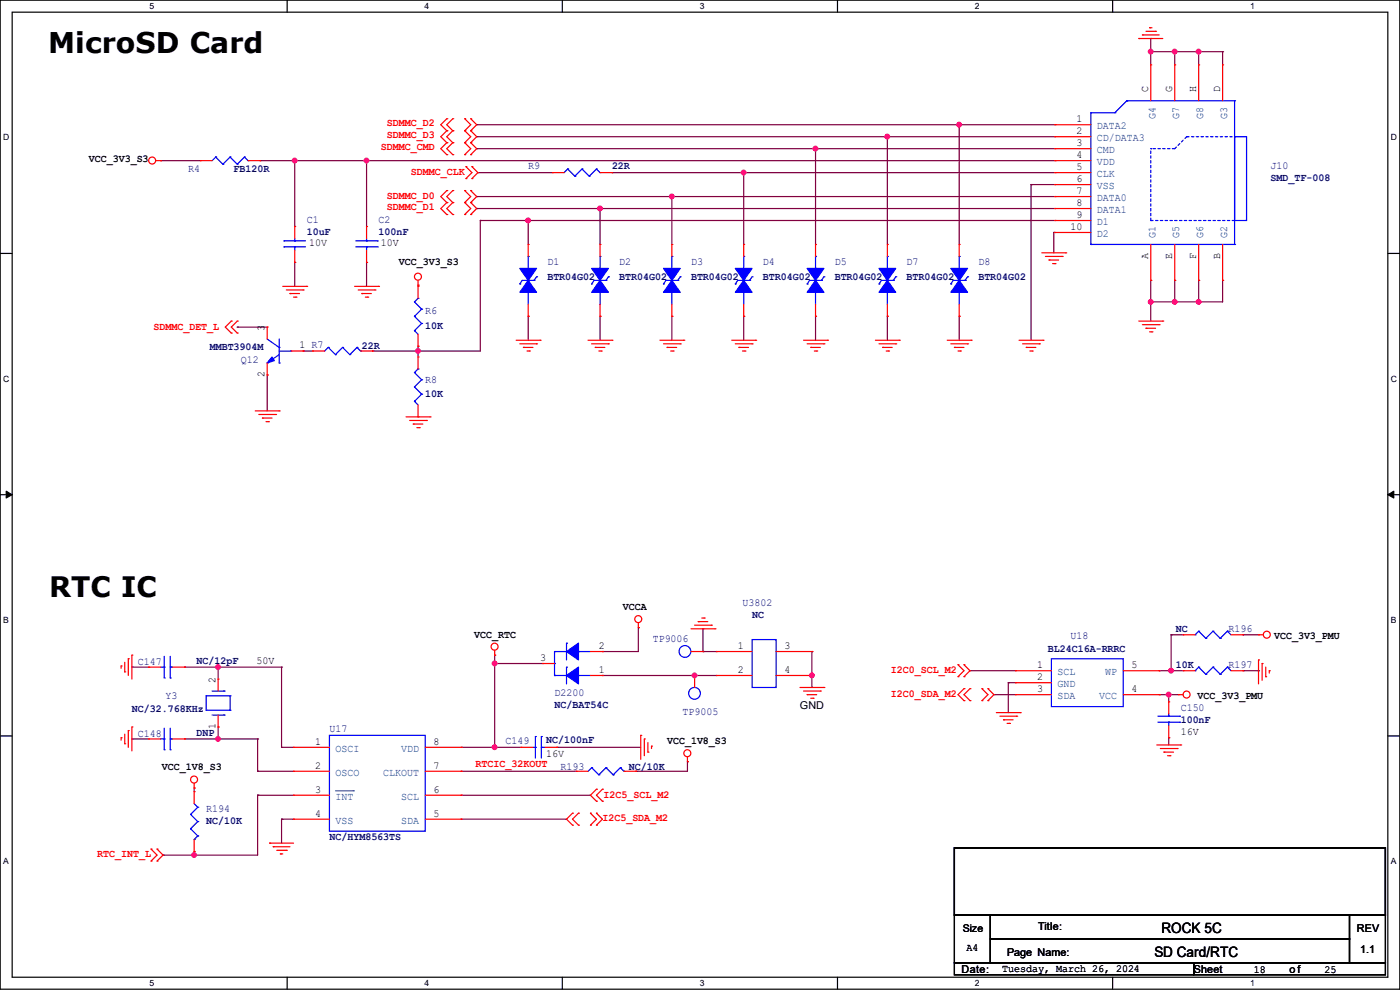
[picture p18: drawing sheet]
<svg xmlns="http://www.w3.org/2000/svg" width="297mm" height="210mm" viewBox="0 0 297 210" stroke-linecap="round" stroke-linejoin="round" font-family="sans-serif">
<defs><g id="words">
<text font-size="6.1" x="10.2" y="11.2">MicroSD Card</text>
<text font-size="6" x="10.5" y="126.7">RTC IC</text>
<g font-size="3">
<text x="246.4" y="197.9">ROCK 5C</text>
<text x="244.9" y="202.9">SD Card/RTC</text>
</g>
<g font-size="2.3">
<text x="243.6" y="19.6" transform="rotate(-90 243.6 19.6)">C</text>
<text x="248.7" y="19.6" transform="rotate(-90 248.7 19.6)">G</text>
<text x="253.7" y="19.6" transform="rotate(-90 253.7 19.6)">H</text>
<text x="258.8" y="19.6" transform="rotate(-90 258.8 19.6)">D</text>
<text x="228.4" y="28.4">2</text>
<text x="228.4" y="25.9">1</text>
<text x="18.8" y="34.4">VCC_3V3_S3</text>
<text x="228.4" y="31">3</text>
<text x="228.4" y="33.5">4</text>
<text x="228.4" y="36.1">5</text>
<text x="228.4" y="38.6">6</text>
<text x="228.4" y="41.1">7</text>
<text x="228.4" y="43.7">8</text>
<text x="228.4" y="46.2">9</text>
<text x="65.6" y="52.2">10V</text>
<text x="80.8" y="52.2">10V</text>
<text x="227.1" y="48.8">10</text>
<text x="84.6" y="56.3">VCC_3V3_S3</text>
<text x="243.6" y="54.9" transform="rotate(-90 243.6 54.9)">A</text>
<text x="248.7" y="54.9" transform="rotate(-90 248.7 54.9)">E</text>
<text x="253.7" y="54.9" transform="rotate(-90 253.7 54.9)">F</text>
<text x="258.8" y="54.9" transform="rotate(-90 258.8 54.9)">B</text>
<text x="56.1" y="70.1" transform="rotate(-90 56.1 70.1)">3</text>
<text x="63.5" y="73.9">1 R7</text>
<text x="56.1" y="80.1" transform="rotate(-90 56.1 80.1)">2</text>
<text x="132.1" y="129.4">VCCA</text>
<text x="100.6" y="135.3">VCC_RTC</text>
<text x="127" y="137.7">2</text>
<text x="156.5" y="137.7">1</text>
<text x="166.4" y="137.7">3</text>
<text x="270.3" y="135.5">VCC_3V3_PMU</text>
<text x="54.4" y="140.8">50V</text>
<text x="114.6" y="140.2">3</text>
<text x="127" y="142.7">1</text>
<text x="156.5" y="142.7">2</text>
<text x="166.4" y="142.7">4</text>
<text x="220" y="141.7">1</text>
<text x="240.1" y="141.7">5</text>
<text x="45.7" y="144.8" transform="rotate(-90 45.7 144.8)">2</text>
<text x="220" y="144.3">2</text>
<text x="220" y="146.8">3</text>
<text x="240.1" y="146.8">4</text>
<text x="254" y="148.2">VCC_3V3_PMU</text>
<text x="45.7" y="154.7" transform="rotate(-90 45.7 154.7)">1</text>
<text x="169.7" y="150.5">GND</text>
<text x="250.5" y="155.8">16V</text>
<text x="66.8" y="158">1</text>
<text x="92" y="158">8</text>
<text x="115.9" y="160.7">16V</text>
<text x="141.5" y="157.9">VCC_1V8_S3</text>
<text x="34.3" y="163.4">VCC_1V8_S3</text>
<text x="66.8" y="163.1">2</text>
<text x="92" y="163.1">7</text>
<text x="66.8" y="168.1">3</text>
<text x="66.8" y="173.2">4</text>
<text x="92" y="173.2">5</text>
<text x="92" y="168.1">6</text>
<text x="220.3" y="197.2">Title:</text>
<text x="287.8" y="197.7">REV</text>
<text x="205" y="201.8">A4</text>
<text x="213.7" y="202.8">Page Name:</text>
<text x="288.6" y="202.3">1.1</text>
<text x="204" y="206.3">Date:</text>
<text x="212.6" y="206.1">Tuesday, March 26, 2024</text>
<text x="253.3" y="206.3">Sheet</text>
<text x="266" y="206.4">18</text>
<text x="273.6" y="206.3">of</text>
<text x="281" y="206.4">25</text>
</g>
<g font-size="2.3" fill="#f00">
<text x="82.1" y="26.8">SDMMC_D2</text>
<text x="82.1" y="29.3">SDMMC_D3</text>
<text x="80.8" y="31.9">SDMMC_CMD</text>
<text x="87.2" y="37.2">SDMMC_CLK</text>
<text x="82.1" y="42.3">SDMMC_D0</text>
<text x="82.1" y="44.6">SDMMC_D1</text>
<text x="32.6" y="70">SDMMC_DET_L</text>
<text x="189" y="142.9">I2C0_SCL_M2</text>
<text x="189" y="148">I2C0_SDA_M2</text>
<text x="100.9" y="162.7">RTCIC_32KOUT</text>
<text x="128.1" y="169.3">I2C5_SCL_M2</text>
<text x="127.8" y="174.1">I2C5_SDA_M2</text>
<text x="20.6" y="181.7">RTC_INT_L</text>
</g>
<g font-size="2.3" fill="#004080">
<text x="232.7" y="29.9">CD/DATA3</text>
<text x="232.7" y="27.4">DATA2</text>
<text x="245.1" y="25.2" transform="rotate(-90 245.1 25.2)">G4</text>
<text x="250.2" y="25.2" transform="rotate(-90 250.2 25.2)">G7</text>
<text x="255.3" y="25.2" transform="rotate(-90 255.3 25.2)">G8</text>
<text x="260.3" y="25.2" transform="rotate(-90 260.3 25.2)">G3</text>
<text x="232.7" y="32.5">CMD</text>
<text x="232.7" y="35">VDD</text>
<text x="232.7" y="37.5">CLK</text>
<text x="232.7" y="40.1">VSS</text>
<text x="232.7" y="42.6">DATA0</text>
<text x="232.7" y="45.2">DATA1</text>
<text x="232.7" y="47.7">D1</text>
<text x="232.7" y="50.2">D2</text>
<text x="245.1" y="50.6" transform="rotate(-90 245.1 50.6)">G1</text>
<text x="250.2" y="50.6" transform="rotate(-90 250.2 50.6)">G5</text>
<text x="255.3" y="50.6" transform="rotate(-90 255.3 50.6)">G6</text>
<text x="260.3" y="50.6" transform="rotate(-90 260.3 50.6)">G2</text>
<text x="224.3" y="143.2">SCL</text>
<text x="234.5" y="143.2">WP</text>
<text x="224.3" y="145.8">GND</text>
<text x="224.3" y="148.3">SDA</text>
<text x="233.2" y="148.3">VCC</text>
<text x="71.2" y="159.5">OSCI</text>
<text x="85.1" y="159.5">VDD</text>
<text x="71.2" y="164.5">OSCO</text>
<text x="81.3" y="164.5">CLKOUT</text>
<text x="71.2" y="169.6">INT</text>
<text x="85.1" y="169.6">SCL</text>
<text x="71.2" y="174.7">VSS</text>
<text x="85.1" y="174.7">SDA</text>
</g>
<g font-size="2.3" fill="#000080">
<text x="112.1" y="35.9">R9</text>
<text x="129.8" y="35.9">22R</text>
<text x="269.5" y="35.9">J10</text>
<text x="39.9" y="36.4">R4</text>
<text x="49.6" y="36.4">FB120R</text>
<text x="269.5" y="38.5">SMD_TF-008</text>
<text x="65.1" y="47.4">C1</text>
<text x="80.3" y="47.4">C2</text>
<text x="65.1" y="49.9">10uF</text>
<text x="80.3" y="49.9">100nF</text>
<text x="116.1" y="56.3">D1</text>
<text x="116.1" y="59.3">BTR04G02</text>
<text x="131.4" y="56.3">D2</text>
<text x="131.4" y="59.3">BTR04G02</text>
<text x="146.6" y="56.3">D3</text>
<text x="146.6" y="59.3">BTR04G02</text>
<text x="161.8" y="56.3">D4</text>
<text x="161.8" y="59.3">BTR04G02</text>
<text x="177.1" y="56.3">D5</text>
<text x="177.1" y="59.3">BTR04G02</text>
<text x="192.3" y="56.3">D7</text>
<text x="192.3" y="59.3">BTR04G02</text>
<text x="207.6" y="56.3">D8</text>
<text x="207.6" y="59.3">BTR04G02</text>
<text x="90.2" y="66.7">R6</text>
<text x="90.2" y="69.7">10K</text>
<text x="44.5" y="74.3">MMBT3904M</text>
<text x="51.1" y="77.1">Q12</text>
<text x="76.8" y="74">22R</text>
<text x="90.2" y="81.2">R8</text>
<text x="90.2" y="84.2">10K</text>
<text x="157.5" y="128.7">U3802</text>
<text x="159.6" y="131.2">NC</text>
<text x="138.5" y="136.3">TP9006</text>
<text x="227.1" y="135.5">U18</text>
<text x="249.5" y="134">NC</text>
<text x="260.6" y="134">R196</text>
<text x="29.3" y="141.1">C147</text>
<text x="41.7" y="140.8">NC/12pF</text>
<text x="222.3" y="138.3">BL24C16A-RRRC</text>
<text x="249.5" y="141.6">10K</text>
<text x="260.6" y="141.6">R197</text>
<text x="35.1" y="148.2">Y3</text>
<text x="117.6" y="147.7">D2200</text>
<text x="28" y="151">NC/32.768KHz</text>
<text x="69.9" y="155.3">U17</text>
<text x="117.6" y="150.2">NC/BAT54C</text>
<text x="144.8" y="151.8">TP9005</text>
<text x="250.5" y="150.7">C150</text>
<text x="250.5" y="153.3">100nF</text>
<text x="29.3" y="156.3">C148</text>
<text x="41.7" y="156.1">DNP</text>
<text x="107.2" y="157.9">C149</text>
<text x="115.9" y="157.6">NC/100nF</text>
<text x="118.9" y="163.4">R193</text>
<text x="133.4" y="163.4">NC/10K</text>
<text x="43.7" y="172.3">R194</text>
<text x="43.7" y="174.9">NC/10K</text>
<text x="69.9" y="178.2">NC/HYM8563TS</text>
</g>
<text font-size="2.2" x="204.3" y="197.7">Size</text>
<g font-size="1.8">
<text x="31.7" y="1.9">5</text>
<text x="90.1" y="1.9">4</text>
<text x="148.5" y="1.9">3</text>
<text x="206.8" y="1.9">2</text>
<text x="265.2" y="1.9">1</text>
<text x=".7" y="29.8">D</text>
<text x="295.1" y="29.8">D</text>
<text x=".7" y="80.9">C</text>
<text x="295.1" y="80.9">C</text>
<text x=".7" y="132.1">B</text>
<text x="295.1" y="132.1">B</text>
<text x=".7" y="183.3">A</text>
<text x="295.1" y="183.3">A</text>
<text x="31.7" y="209.2">5</text>
<text x="90.1" y="209.2">4</text>
<text x="148.5" y="209.2">3</text>
<text x="206.8" y="209.2">2</text>
<text x="265.2" y="209.2">1</text>
</g>
</g></defs>
<path d="M0 0h297v209.8h-297zM2.6 2.6h291.8v204.7h-291.8z" fill="none" stroke="#000" stroke-width=".25"/>
<g fill="#fff">
<path d="M31.7 .3h1v2h-1z"/>
<path d="M31.7 207.6h1v1.9h-1z"/>
</g>
<path d="M60.9 0v2.6M60.9 207.3v2.5" fill="none" stroke="#000" stroke-width=".25"/>
<g fill="#fff">
<path d="M90.1 .3h1v2h-1z"/>
<path d="M90.1 207.6h1v1.9h-1z"/>
</g>
<path d="M119.3 0v2.6M119.3 207.3v2.5" fill="none" stroke="#000" stroke-width=".25"/>
<g fill="#fff">
<path d="M148.5 .3h.9v2h-.9z"/>
<path d="M148.5 207.6h.9v1.9h-.9z"/>
</g>
<path d="M177.7 0v2.6M177.7 207.3v2.5" fill="none" stroke="#000" stroke-width=".25"/>
<g fill="#fff">
<path d="M206.8 .3h1v2h-1z"/>
<path d="M206.8 207.6h1v1.9h-1z"/>
</g>
<path d="M236.1 0v2.6M236.1 207.3v2.5" fill="none" stroke="#000" stroke-width=".25"/>
<g fill="#fff">
<path d="M265.2 .3h1v2h-1z"/>
<path d="M265.2 207.6h1v1.9h-1z"/>
<path d="M.7 28.2h1.2v1.9h-1.2z"/>
<path d="M295.1 28.2h1.2v1.9h-1.2z"/>
<path d="M.7 79.3h1.2v2h-1.2z"/>
<path d="M295.1 79.3h1.2v2h-1.2z"/>
</g>
<path d="M0 53.8h2.6M294.4 53.8h2.6" fill="none" stroke="#000" stroke-width=".25"/>
<g fill="#fff">
<path d="M.7 130.5h1.2v2h-1.2z"/>
<path d="M295.1 130.5h1.1v2h-1.1z"/>
</g>
<path d="M0 104.9h2.6M294.4 104.9h2.6" fill="none" stroke="#000" stroke-width=".25"/>
<path d="M1.3 104.2l1.3 .7-1.3 .8zM294.4 104.9l1.3-.7v1.5z" fill="#000" stroke="#000" stroke-width=".21"/>
<g fill="#fff">
<path d="M.7 181.7h1.2v2h-1.2z"/>
<path d="M295.1 181.7h1.1v2h-1.1z"/>
</g>
<path d="M0 156.1h2.6M294.4 156.1h2.6M202.5 179.9h91.4v14.2h-91.4zM202.5 194.1h7.6v10.2h-7.6zM210.1 194.1h76.2v5.1h-76.2zM210.1 199.2h76.2v5.1h-76.2zM286.3 194.1h7.6v10.2h-7.6zM202.5 204.3h50.8v2.5h-50.8zM253.3 204.3h40.6v2.5h-40.6z" fill="none" stroke="#000" stroke-width=".25"/>
<g fill="none" stroke="#800040" stroke-width=".25">
<path d="M244.1 8.2h.1M244.1 11h.1M244.1 8.2v5.6M244.1 11h15.3M249.2 11h.1M249.2 11v2.8M254.3 11h.1M254.3 11v2.8M259.4 11h.1M259.4 11v2.8M34.1 34.1h.1M34.1 34.1h8.4"/>
<path d="M55.2 34.1h.1M55.2 34.1h168.6M62.5 34.1h.1M62.5 34.1v13.9M77.8 34.1h.1M77.8 34.1v13.9M101.1 31.5h.1M101.1 29h.1M101.1 26.5h.1M101.1 31.5h122.7M101.1 29h122.7M101.1 26.5h122.7"/>
<path d="M101.4 36.6h.1M101.4 36.6h15.7M129.8 36.6h.1M129.8 36.6h94M157.8 36.6h.1M157.8 36.6v15.3M173 31.5h.1M173 31.5v20.4M188.3 29h.1M188.3 29v22.9M203.5 26.5h.1M203.5 26.5v25.4"/>
<path d="M218.7 39.2h.1M218.7 39.2h5.1M218.7 39.2v33M62.5 55.7h.1M62.5 55.7v5M77.8 55.7h.1M77.8 55.7v5M101.1 44.2h.1M101.1 41.7h.1M101.1 44.2h122.7M101.1 41.7h122.7M101.9 46.8h.1"/>
<path d="M101.9 46.8v27.7h-22.9M101.9 46.8h121.9M112.1 46.8h.1M112.1 46.8v5.1M127.3 44.2h.1M127.3 44.2v7.7M142.5 41.7h.1M142.5 41.7v10.2M223.6 49.3h.1M223.6 49.3v4.3M223.6 49.3h.2M244.1 59.5h.1"/>
<path d="M244.1 59.5v8.6M249.2 59.5h.1M249.2 59.5v4.6M254.3 59.5h.1M254.3 59.5v4.6M259.4 59.5h.1M259.4 59.5v4.6h-15.3M50.3 69.4h.1M50.3 69.4h6.4M56.7 79.5h.1M56.7 79.5v7.7M64.3 74.5h.1"/>
<path d="M64.3 74.5h2M79 74.5h.1M88.7 74.5h.1M88.7 73.4h.1M88.7 60.5h.1M88.7 60.5v.2M88.7 73.4v2.3M112.1 67.1h.1M112.1 67.1v5.1M127.3 67.1h.1M127.3 67.1v5.1M142.5 67.1h.1"/>
<path d="M142.5 67.1v5.1M157.8 67.1h.1M157.8 67.1v5.1M173 67.1h.1M173 67.1v5.1M188.3 67.1h.1M188.3 67.1v5.1M203.5 67.1h.1M203.5 67.1v5.1M244.1 64.1h.1M249.2 64.1h.1M254.3 64.1h.1"/>
<path d="M104.9 139h.1M104.9 139v19.5M127.8 138.2h.1M135.4 133.1h.1M135.4 133.1v5.1h-7.6M149.1 138.2h.1M149.1 133.4h.1M149.1 138.2h2.8M149.1 133.4v4.8M172.3 138.2h.1M172.3 138.2v7.6M248.5 134.7h.1"/>
<path d="M248.5 134.7h2.5M248.5 134.7v7.6M263.7 134.7h.1M263.7 134.7h3.3M28 141.5h.1M28 156.8h.1M28 156.8h3.5M28 141.5h3.5M39.2 141.5h.1M39.2 156.8h.1M39.2 156.8h15.5M39.2 141.5h20.5"/>
<path d="M46.3 154.2h.1M46.3 156.8h.1M46.3 141.5h.1M46.3 141.5v2.6M46.3 154.2v2.6M54.7 156.8h.1M54.7 156.8v6.8M59.7 158.5h.1M59.7 141.5h.1M59.7 158.5h2.6M59.7 141.5v17M97.8 158.5h.1"/>
<path d="M97.8 158.5h12.7M104.9 140.8h.1M104.9 158.5h.1M104.9 140.8h10.2M118.2 158.5h.1M118.2 158.5h17.7M127.8 143.3h.1M127.8 143.3h24.1M147.4 143.3h.1M172.3 143.3h.1M205.8 142.3h.1M205.8 142.3h9.6"/>
<path d="M210.9 147.4h.1M210.9 147.4h4.5M213.9 144.8h.1M213.9 144.8v6.4M213.9 144.8h1.5M245.9 147.4h.1M245.9 142.3h.1M245.9 147.4h4.1M245.9 142.3h5.1M247.9 156.5h.1M247.9 147.4h.1M247.9 147.4v1.5"/>
<path d="M247.9 156.5v1.5M248.5 142.3h.1M263.7 142.3h.1M263.7 142.3h3.3M267 142.3h.1M267 142.3v.2M41.2 167.2h.1M41.2 167.2v.7M54.7 163.6h.1M54.7 168.7h.1M54.7 163.6h7.6M54.7 168.7h7.6"/>
<path d="M54.7 168.7v12.7h-20.1M59.7 173.8h.1M59.7 173.8v5.1M59.7 173.8h2.6M97.8 163.6h.1M97.8 168.7h.1M97.8 173.8h.1M97.8 163.6h24.4M97.8 168.7h27.5M97.8 173.8h22.4M134.9 163.6h.1M145.8 161.6h.1"/>
<path d="M145.8 161.6v2h-10.9M34.6 181.4h.1M41.2 180.6h.1M41.2 181.4h.1M41.2 180.6v.8"/>
</g>
<g fill="#f0f" stroke="#f0f" stroke-width=".25">
<circle cx="248.4" cy="142.3" r=".49"/>
<circle cx="247.9" cy="147.3" r=".49"/>
<circle cx="46.2" cy="141.5" r=".49"/>
<circle cx="104.9" cy="158.5" r=".49"/>
<circle cx="41.2" cy="181.4" r=".49"/>
<circle cx="46.2" cy="156.7" r=".49"/>
<circle cx="147.3" cy="143.3" r=".49"/>
<circle cx="172.2" cy="143.3" r=".49"/>
<circle cx="104.9" cy="140.7" r=".49"/>
<circle cx="173" cy="31.5" r=".49"/>
<circle cx="62.5" cy="34.1" r=".49"/>
<circle cx="188.2" cy="29" r=".49"/>
<circle cx="127.3" cy="44.2" r=".49"/>
<circle cx="244.1" cy="10.9" r=".49"/>
<circle cx="142.5" cy="41.7" r=".49"/>
<circle cx="112" cy="46.8" r=".49"/>
<circle cx="203.5" cy="26.4" r=".49"/>
<circle cx="244.1" cy="64" r=".49"/>
<circle cx="254.3" cy="64" r=".49"/>
<circle cx="249.2" cy="64" r=".49"/>
<circle cx="88.7" cy="74.4" r=".49"/>
<circle cx="249.2" cy="10.9" r=".49"/>
<circle cx="254.3" cy="10.9" r=".49"/>
<circle cx="77.7" cy="34.1" r=".49"/>
<circle cx="157.8" cy="36.6" r=".49"/>
</g>
<g fill="none" stroke="#f00" stroke-width=".25">
<path d="M241.6 8.2h.1M241.6 8.2h5.1M242.4 7.4h.1M242.4 7.4h3.5M243.1 6.6h2.1M243.9 5.9h.1M243.9 5.9h.5M244.1 13.8h.1M244.1 13.8v7.6M245.2 6.6h.1M249.2 13.8h.1M249.2 13.8v7.6"/>
<path d="M254.3 13.8h.1M254.3 13.8v7.6M259.4 13.8h.1M259.4 13.8v7.6M33.1 34.1h1M34.1 34.1h.1M42.5 34.1h.1M42.5 34.1h2.5M52.6 34.1h2.6M55.2 34.1h.1M94.8 27.7h.1M94.8 25.2h.1"/>
<path d="M94.8 30.3h.1M94.8 32.8h.1M94.8 25.2l-1.3 1.3 1.3 1.2M94.8 27.7l-1.3 1.3 1.3 1.3M94.8 30.3l-1.3 1.2 1.3 1.3M96.1 27.7h.1M96.1 25.2h.1M96.1 30.3h.1M96.1 32.8h.1M96.1 30.3l-1.3 1.2 1.3 1.3M96.1 25.2l-1.3 1.3 1.3 1.2M96.1 27.7l-1.3 1.3 1.3 1.3"/>
<path d="M98.6 27.7h.1M98.6 25.2h.1M98.6 30.3h.1M98.6 32.8h.1M98.6 25.2l1.3 1.3-1.3 1.2M98.6 30.3l1.3 1.2-1.3 1.3M98.6 27.7l1.3 1.3-1.3 1.3M98.8 37.9h.1M98.8 35.3h.1M98.8 35.3l1.3 1.3-1.3 1.3M99.9 25.2h.1M99.9 27.7h.1"/>
<path d="M99.9 30.3h.1M99.9 32.8h.1M99.9 25.2l1.2 1.3-1.2 1.2M99.9 27.7l1.2 1.3-1.2 1.3M99.9 30.3l1.2 1.2-1.2 1.3M100.1 35.3h.1M100.1 37.9h.1M100.1 35.3l1.3 1.3-1.3 1.3M117.1 36.6h.1M117.1 36.6h2.6M127.3 36.6h2.5M129.8 36.6h.1"/>
<path d="M223.8 29h.1M223.8 31.5h.1M223.8 34.1h.1M223.8 36.6h.1M223.8 39.2h.1M223.8 26.5h.1M223.8 34.1h7.6M223.8 36.6h7.6M223.8 29h7.6M223.8 31.5h7.6M223.8 39.2h7.6M223.8 26.5h7.6"/>
<path d="M62.5 48h.1M62.5 55.7h.1M62.5 48v2.6M62.5 53.1v2.6M77.8 48h.1M77.8 55.7h.1M77.8 48v2.6M77.8 53.1v2.6M88.7 59.5v1M94.8 43h.1M94.8 40.4h.1M94.8 45.5h.1"/>
<path d="M94.8 40.4l-1.3 1.3 1.3 1.3M94.8 43l-1.3 1.2 1.3 1.3M96.1 43h.1M96.1 40.4h.1M96.1 45.5h.1M96.1 40.4l-1.3 1.3 1.3 1.3M96.1 43l-1.3 1.2 1.3 1.3M98.6 43h.1M98.6 40.4h.1M98.6 45.5h.1M98.6 40.4l1.3 1.3-1.3 1.3M98.6 43l1.3 1.2-1.3 1.3"/>
<path d="M99.9 40.4h.1M99.9 43h.1M99.9 45.5h.1M99.9 40.4l1.2 1.3-1.2 1.3M99.9 43l1.2 1.2-1.2 1.3M112.1 51.9h.1M112.1 51.9v2.5M127.3 51.9h.1M127.3 51.9v2.5M142.5 51.9h.1M142.5 51.9v2.5M157.8 51.9h.1"/>
<path d="M157.8 51.9v2.5M173 51.9h.1M173 51.9v2.5M188.3 51.9h.1M188.3 51.9v2.5M203.5 51.9h.1M203.5 51.9v2.5M221 53.6h5.1M221.8 54.4h3.5M222.5 55.2h.1M222.5 55.2h2.1M223.3 55.9h.5"/>
<path d="M223.8 55.9h.1M223.8 41.7h.1M223.8 44.2h.1M223.8 46.8h.1M223.8 49.3h.1M223.8 41.7h7.6M223.8 44.2h7.6M223.8 46.8h7.6M223.8 49.3h7.6M225.3 54.4h.1M226.1 53.6h.1M244.1 59.5h.1"/>
<path d="M244.1 51.9v7.6M249.2 59.5h.1M249.2 51.9v7.6M254.3 59.5h.1M254.3 51.9v7.6M259.4 59.5h.1M259.4 51.9v7.6M49.1 70.7h.1M49.1 68.1h.1M49.1 68.1l-1.3 1.3 1.3 1.3M50.3 70.7h.1M50.3 68.1h.1"/>
<path d="M50.3 68.1l-1.2 1.3 1.2 1.3M56.7 79.5h.1M56.7 69.4h.1M56.7 69.4v2.5M56.7 77v2.5M60 60.7h5.1M60.7 61.5h3.6M61.5 62.3h.1M61.5 62.3h2M61.8 74.5h2.5M62.3 63h.5M62.8 63h.1"/>
<path d="M64.3 61.5h.1M64.3 74.5h.1M65.1 60.7h.1M66.3 74.5h.1M66.3 74.5h2.6M75.2 60.7h5.1M76 61.5h3.5M76.5 74.5h2.5M76.8 62.3h.1M76.8 62.3h2M77.5 63h.5M78 63h.1"/>
<path d="M79 74.5h.1M79.5 61.5h.1M80.3 60.7h.1M88.7 60.5h.1M88.7 73.4h.1M88.7 60.7h.1M88.7 75.7h.1M88.7 60.7v2.6M88.7 70.9v2.5M88.7 75.7v2.6M109.5 72.2h5.1M110.3 72.9h3.5"/>
<path d="M111 73.7h.1M111 73.7h2.1M111.8 74.5h.5M112.1 67.1h.1M112.1 64.6v2.5M112.3 74.5h.1M113.8 72.9h.1M114.6 72.2h.1M124.8 72.2h5M125.5 72.9h3.6M126.3 73.7h.1M126.3 73.7h2"/>
<path d="M127 74.5h.6M127.3 67.1h.1M127.3 64.6v2.5M127.6 74.5h.1M129.1 72.9h.1M129.8 72.2h.1M140 72.2h5.1M140.8 72.9h3.5M141.5 73.7h.1M141.5 73.7h2.1M142.3 74.5h.5M142.5 67.1h.1"/>
<path d="M142.5 64.6v2.5M142.8 74.5h.1M144.3 72.9h.1M145.1 72.2h.1M155.2 72.2h5.1M156 72.9h3.6M156.8 73.7h.1M156.8 73.7h2M157.5 74.5h.5M157.8 67.1h.1M157.8 64.6v2.5M158 74.5h.1"/>
<path d="M159.6 72.9h.1M160.3 72.2h.1M170.5 72.2h5.1M171.2 72.9h3.6M172 73.7h.1M172 73.7h2M172.8 74.5h.5M173 67.1h.1M173 64.6v2.5M173.3 74.5h.1M174.8 72.9h.1M175.6 72.2h.1"/>
<path d="M185.7 72.2h5.1M186.5 72.9h3.5M187.2 73.7h.1M187.2 73.7h2.1M188 74.5h.5M188.3 67.1h.1M188.3 64.6v2.5M188.5 74.5h.1M190 72.9h.1M190.8 72.2h.1M201 72.2h5M201.7 72.9h3.6"/>
<path d="M202.5 73.7h.1M202.5 73.7h2M203.2 74.5h.6M203.5 67.1h.1M203.5 64.6v2.5M203.8 74.5h.1M205.3 72.9h.1M206 72.2h.1M216.2 72.2h5.1M217 72.9h3.5M217.7 73.7h.1M217.7 73.7h2.1"/>
<path d="M218.5 74.5h.5M219 74.5h.1M220.5 72.9h.1M221.3 72.2h.1M241.6 68.1h5.1M242.4 68.9h3.5M243.1 69.6h.1M243.1 69.6h2.1M243.9 70.4h.5M244.4 70.4h.1M245.9 68.9h.1M246.7 68.1h.1"/>
<path d="M54.1 87.2h5.1M54.9 87.9h3.6M55.7 88.7h.1M55.7 88.7h2M56.4 89.5h.5M56.9 89.5h.1M58.5 87.9h.1M59.2 87.2h.1M86.1 88.4h5.1M86.9 89.2h3.6M87.7 90h.1M87.7 90h2"/>
<path d="M88.4 90.7h.5M88.7 88.4h.1M88.7 85.9v2.5M88.9 90.7h.1M90.5 89.2h.1M91.2 88.4h.1M27.2 139.7h.1M27.2 139.7v3.6M28 139h.1M28 139v5.1M104.9 139h.1M104.9 138v1"/>
<path d="M125.3 138.2h2.5M127.8 138.2h.1M135.4 133.1h.1M135.4 132.1v1M146.6 133.4h5.1M146.6 138.2h2.5M147.4 132.6h3.5M148.1 131.9h.1M148.1 131.9h2.1M148.9 131.1h.5M149.1 138.2h.1M149.4 131.1h.1"/>
<path d="M150.9 132.6h.1M151.7 133.4h.1M151.9 138.2h.1M151.9 138.2h7.7M164.6 138.2h7.7M172.3 138.2h.1M251 134.7h.1M251 134.7h2.5M261.2 134.7h2.5M263.7 134.7h.1M267 140h.1M267 134.7h.1"/>
<path d="M267 140v5.1M267 134.7h1M25.7 141.3h.1M25.7 156.5h.1M25.7 141.3v.5M25.7 156.5v.5M26.5 142.5h.1M26.5 157.8h.1M26.5 140.5v2M26.5 155.7v2.1M27.2 155h.1M27.2 155v3.5"/>
<path d="M28 154.2h.1M28 154.2v5.1M31.5 141.5h.1M31.5 156.8h.1M31.5 141.5h2.6M31.5 156.8h2.6M36.6 141.5h2.6M36.6 156.8h2.6M39.2 141.5h.1M39.2 156.8h.1M46.3 154.2h.1M46.3 144.1h.1"/>
<path d="M46.3 144.1v2.5M46.3 151.7v2.5M62.3 158.5h.1M62.3 158.5h7.6M90.2 158.5h7.6M97.8 158.5h.1M110.5 158.5h.1M110.5 158.5h2.6M115.1 140.8h.1M115.1 140.8h2.5M115.6 158.5h2.6M118.2 158.5h.1"/>
<path d="M125.3 143.3h2.5M127.8 143.3h.1M135.9 156h.1M135.9 156v5.1M136.7 156.8h.1M136.7 156.8v3.5M137.5 159.6h.1M137.5 157.5v2.1M138.2 158.3h.1M138.2 158.3v.5M147.4 143.3h.1M147.4 143.3v2.5"/>
<path d="M151.9 143.3h.1M151.9 143.3h7.7M164.6 143.3h7.7M169.7 145.8h5.1M170.5 146.6h3.5M171.2 147.4h.1M171.2 147.4h2.1M172 148.1h.5M172.3 143.3h.1M172.5 148.1h.1M174 146.6h.1M174.8 145.8h.1"/>
<path d="M203.2 143.6h.1M203.2 141h.1M203.2 141l1.3 1.3-1.3 1.3M204.5 148.6h.1M204.5 146.1h.1M204.5 141h.1M204.5 143.6h.1M204.5 141l1.3 1.3-1.3 1.3M204.5 146.1l-1.3 1.3 1.3 1.2M205.8 148.6h.1M205.8 146.1h.1M205.8 146.1l-1.3 1.3 1.3 1.2"/>
<path d="M208.3 148.6h.1M208.3 146.1h.1M208.3 146.1l1.3 1.3-1.3 1.2M209.6 146.1h.1M209.6 148.6h.1M209.6 146.1l1.3 1.3-1.3 1.2M211.4 151.2h5.1M212.1 151.9h3.6M212.9 152.7h.1M212.9 152.7h2M213.7 153.5h.5M214.2 153.5h.1"/>
<path d="M215.4 142.3h.1M215.4 144.8h.1M215.4 147.4h.1M215.4 147.4h7.7M215.4 142.3h7.7M215.4 144.8h7.7M215.7 151.9h.1M216.5 151.2h.1M238.3 147.4h7.6M238.3 142.3h7.6M245.4 158h5.1M245.9 147.4h.1"/>
<path d="M245.9 142.3h.1M246.2 158.8h3.5M246.9 159.6h.1M246.9 159.6h2.1M247.9 148.9h.1M247.9 156.5h.1M247.9 148.9v2.5M247.9 154v2.5M249.7 158.8h.1M250 147.4h.1M250 147.4h1M250.5 158h.1"/>
<path d="M251 142.3h.1M251 142.3h2.5M261.2 142.3h2.5M263.7 142.3h.1M267.8 140.8h.1M267.8 140.8v3.5M268.5 143.6h.1M268.5 141.5v2.1M269.3 142.3h.1M269.3 142.3v.5M41.2 167.2h.1M41.2 167.9h.1"/>
<path d="M41.2 166.2v1M41.2 167.9v2.6M41.2 178.1v2.5M57.2 178.9h.1M57.2 178.9h5.1M58 179.6h.1M58 179.6h3.5M62.3 163.6h.1M62.3 168.7h.1M62.3 173.8h.1M62.3 163.6h7.6M62.3 168.7h7.6"/>
<path d="M62.3 173.8h7.6M90.2 163.6h7.6M90.2 168.7h7.6M90.2 173.8h7.6M97.8 173.8h.1M97.8 168.7h.1M97.8 163.6h.1M121.5 172.5h.1M121.5 175h.1M121.5 172.5l-1.3 1.3 1.3 1.2M122.2 163.6h.1M122.2 163.6h2.6"/>
<path d="M122.7 175h.1M122.7 172.5h.1M122.7 172.5l-1.2 1.3 1.2 1.2M125.3 175h.1M125.3 172.5h.1M125.3 172.5l1.2 1.3-1.2 1.2M126.5 167.4h.1M126.5 170h.1M126.5 175h.1M126.5 172.5h.1M126.5 167.4l-1.2 1.3 1.2 1.3M126.5 172.5l1.3 1.3-1.3 1.2"/>
<path d="M127.8 170h.1M127.8 167.4h.1M127.8 167.4l-1.3 1.3 1.3 1.3M132.4 163.6h2.5M134.9 163.6h.1M145.8 161.6h.1M145.8 160.6v1M247.7 160.3h.5M248.2 160.3h.1M32 182.7h.1M32 180.1h.1M32 180.1l1.3 1.3-1.3 1.3"/>
<path d="M33.3 180.1h.1M33.3 182.7h.1M33.3 180.1l1.3 1.3-1.3 1.3M41.2 180.6h.1M58.7 180.4h2M59.5 181.1h.1M59.5 181.1h.5M60.7 180.4h.1"/>
<circle cx="32.3" cy="34.1" r=".74"/>
<circle cx="88.7" cy="58.7" r=".74"/>
<circle cx="104.9" cy="137.2" r=".74"/>
<circle cx="135.4" cy="131.3" r=".74"/>
<circle cx="268.8" cy="134.6" r=".74"/>
<circle cx="145.8" cy="159.8" r=".74"/>
<circle cx="251.7" cy="147.3" r=".74"/>
<circle cx="41.2" cy="165.4" r=".74"/>
</g>
<g fill="none" stroke="#00f" stroke-width=".25">
<path d="M45.8 33.3h.1M45.8 33.3l-.8 .8M45.8 33.3l1.5 1.5M47.3 34.8h.1M48.8 33.3h.1M48.8 33.3l-1.5 1.5M48.8 33.3l1.5 1.5M50.3 34.8h.1M51.9 33.3h.1M51.9 33.3l-1.6 1.5M51.9 33.3l.7 .8M52.6 34.1h.1"/>
<path d="M120.4 35.9h.1M120.4 35.9l-.7 .7M120.4 35.9l1.6 1.5M122 37.4h.1M123.5 35.9h.1M123.5 35.9l-1.5 1.5M123.5 35.9l1.5 1.5M125 37.4h.1M126.5 35.9h.1M126.5 35.9l-1.5 1.5M126.5 35.9l.8 .7M127.3 36.6h.1"/>
<path d="M231.4 23.9h.1M231.4 23.9v28M231.4 23.9h5.1M236.5 23.9h.1M239.1 21.4h.1M239.1 21.4h22.8M239.1 21.4l-2.6 2.5M261.9 29h2.6v17.8h-2.6zM261.9 21.4h.1M261.9 21.4v30.5M60.2 52.4h.1M60.2 51.1h.1"/>
<path d="M60.2 52.4h4.6M60.2 51.1h4.6M62.5 51.1h.1M62.5 52.4h.1M62.5 50.6v.5M62.5 52.4v.7M75.5 52.4h4.6M75.5 51.1h4.6M77.8 51.1h.1M77.8 52.4h.1M77.8 50.6v.5M77.8 52.4v.7"/>
<path d="M80.1 52.4h.1M80.1 51.1h.1M112.1 54.4h.1M112.1 54.4v2.5M113.3 59.5h.1M113.3 59.5h-2.5l-.5 .7M113.8 58.7h.1M113.8 58.7l-.5 .8M127.3 54.4h.1M127.3 54.4v2.5M128.6 59.5h.1M128.6 59.5h-2.6l-.5 .7"/>
<path d="M129.1 58.7h.1M129.1 58.7l-.5 .8M142.5 54.4h.1M142.5 54.4v2.5M143.8 59.5h.1M143.8 59.5h-2.5l-.5 .7M144.3 58.7h.1M144.3 58.7l-.5 .8M157.8 54.4h.1M157.8 54.4v2.5M159 59.5h.1M159 59.5h-2.5l-.5 .7"/>
<path d="M159.6 58.7h.1M159.6 58.7l-.6 .8M173 54.4h.1M173 54.4v2.5M174.3 59.5h.1M174.3 59.5h-2.6l-.5 .7M174.8 58.7h.1M174.8 58.7l-.5 .8M188.3 54.4h.1M188.3 54.4v2.5M189.5 59.5h.1M189.5 59.5h-2.5l-.5 .7"/>
<path d="M190 58.7h.1M190 58.7l-.5 .8M203.5 54.4h.1M203.5 54.4v2.5M204.8 59.5h.1M204.8 59.5h-2.6l-.5 .7M205.3 58.7h.1M205.3 58.7l-.5 .8M231.4 51.9h.1M231.4 51.9h30.5M261.9 51.9h.1M56.7 77h.1"/>
<path d="M56.7 71.9l2.5 1.8M59.2 73.7h.1M59.2 77h.1M59.2 75.2l-2.5 1.8M59.2 71.9v5.1M59.2 74.5h2.6M61.8 74.5h.1M69.6 73.7h.1M69.6 73.7l-.7 .8M69.6 73.7l1.6 1.5M71.2 75.2h.1M72.7 73.7h.1"/>
<path d="M72.7 73.7l-1.5 1.5M72.7 73.7l1.5 1.5M74.2 75.2h.1M75.7 73.7h.1M75.7 73.7l-1.5 1.5M75.7 73.7l.8 .8M76.5 74.5h.1M87.9 70.1h.1M87.9 67.1h.1M87.9 64.1h.1M87.9 79h.1M87.9 70.1l.8 .8"/>
<path d="M87.9 67.1l1.6 1.5M87.9 64.1l1.6 1.5M87.9 79l1.6 1.6M88.7 63.3h.1M88.7 78.3h.1M88.7 63.3l-.8 .8M88.7 78.3l-.8 .7M89.5 68.6h.1M89.5 65.6h.1M89.5 68.6l-1.6 1.5M89.5 65.6l-1.6 1.5M110.3 60.2h.1"/>
<path d="M112.1 62h.1M112.1 62v2.6M125.5 60.2h.1M127.3 62h.1M127.3 62v2.6M140.8 60.2h.1M142.5 62h.1M142.5 62v2.6M156 60.2h.1M157.8 62h.1M157.8 62v2.6M171.2 60.2h.1"/>
<path d="M173 62h.1M173 62v2.6M186.5 60.2h.1M188.3 62h.1M188.3 62v2.6M201.7 60.2h.1M203.5 62h.1M203.5 62v2.6M87.9 85.1h.1M87.9 82.1h.1M87.9 85.1l.8 .8M87.9 82.1l1.6 1.5"/>
<path d="M89.5 83.6h.1M89.5 80.6h.1M89.5 83.6l-1.6 1.5M89.5 80.6l-1.6 1.5M34.8 139.2v4.6M36.1 139.2v4.6M117.6 138.2h.1M117.6 138.2h2.6M117.6 138.2v5.1M120.2 136.4h.1M120.2 136.4v3.6M122.7 138.2h.1"/>
<path d="M122.7 138.2h2.6M159.6 135.7h5v10.1h-5zM223.1 139.7h15.2v10.2h-15.2zM253.5 134.7h.1M254.3 133.9h.1M254.3 133.9l1.5 1.5M254.3 133.9l-.8 .8M255.8 135.4h.1M257.3 133.9h.1M257.3 133.9l1.6 1.5M257.3 133.9l-1.5 1.5M258.9 135.4h.1"/>
<path d="M260.4 133.9h.1M260.4 133.9l.8 .8M260.4 133.9l-1.5 1.5M34.1 141.5h.7M34.1 156.8h.7M34.8 143.8h.1M34.8 141.5h.1M34.8 159h.1M34.8 156.8h.1M34.8 154.5v4.5M36.1 141.5h.1M36.1 143.8h.1"/>
<path d="M36.1 156.8h.1M36.1 159h.1M36.1 141.5h.5M36.1 154.5v4.5M36.1 156.8h.5M43.7 147.6h.1M43.7 150.7h.1M43.7 150.7h5.1M43.7 147.6h5.1M43.7 147.6v3.1M45 151.7h2.5M45 146.6h2.5"/>
<path d="M47.5 151.7h.1M47.5 146.6h.1M48.8 150.7h.1M48.8 147.6h.1M48.8 147.6v3.1M69.9 156h20.3v20.3h-20.3zM113.1 158.5h.5M113.6 158.5h.1M113.6 156.3h.1M113.6 156.3v4.5M114.9 156.3h.1M114.9 158.5h.1"/>
<path d="M114.9 158.5h.7M114.9 156.3v4.5M117.6 143.3h.1M117.6 140.8h.1M117.6 143.3h2.6M120.2 141.5h.1M120.2 141.5v3.6M122.7 143.3h.1M122.7 143.3h2.6M245.7 153.2h4.5M245.7 151.9h4.5M247.9 151.9h.1"/>
<path d="M247.9 153.2h.1M247.9 151.4v.5M247.9 153.2v.8M250.2 153.2h.1M250.2 151.9h.1M253.5 142.3h.1M254.3 141.5h.1M254.3 141.5l1.5 1.5M254.3 141.5l-.8 .8M255.8 143h.1M257.3 141.5h.1M257.3 141.5l1.6 1.5"/>
<path d="M257.3 141.5l-1.5 1.5M258.9 143h.1M260.4 141.5h.1M260.4 141.5l.8 .8M260.4 141.5l-1.5 1.5M40.4 172.8h.1M40.4 175.8h.1M40.4 172.8l1.6 1.5M40.4 175.8l1.6 1.5M41.2 178.1h.1M41.2 170.5l.8 .7M42 171.2h.1"/>
<path d="M42 174.3h.1M42 177.3h.1M42 171.2l-1.6 1.6M42 174.3l-1.6 1.5M42 177.3l-.8 .8M125.5 162.9h.1M125.5 162.9l-.7 .7M125.5 162.9l1.5 1.5M127 164.4h.1M128.6 162.9h.1M128.6 162.9l-1.6 1.5M128.6 162.9l1.5 1.5"/>
<path d="M130.1 164.4h.1M131.6 162.9h.1M131.6 162.9l-1.5 1.5M131.6 162.9l.8 .7M132.4 163.6h.1"/>
<circle cx="145.3" cy="138.2" r="1.25"/>
<circle cx="147.3" cy="147.1" r="1.25"/>
</g>
<g fill="#00f" stroke="#00f" stroke-width=".25">
<path d="M57.7 75.7l.5 .8-1.5 .5z"/>
<path d="M203.5 59.5l1.8 2.5h-3.6z" fill-rule="evenodd"/>
<path d="M201.7 56.9h3.6l-1.8 2.6z" fill-rule="evenodd"/>
<path d="M173 59.5l1.8 2.5h-3.6z" fill-rule="evenodd"/>
<path d="M171.2 56.9h3.6l-1.8 2.6z" fill-rule="evenodd"/>
<path d="M142.5 59.5l1.8 2.5h-3.5z" fill-rule="evenodd"/>
<path d="M140.8 56.9h3.5l-1.8 2.6z" fill-rule="evenodd"/>
<path d="M112.1 59.5l1.7 2.5h-3.5z" fill-rule="evenodd"/>
<path d="M110.3 56.9h3.5l-1.7 2.6z" fill-rule="evenodd"/>
<path d="M120.2 143.3l2.5-1.8v3.6z" fill-rule="evenodd"/>
<path d="M120.2 138.2l2.5-1.8v3.6z" fill-rule="evenodd"/>
<path d="M188.3 59.5l1.7 2.5h-3.5z" fill-rule="evenodd"/>
<path d="M186.5 56.9h3.5l-1.7 2.6z" fill-rule="evenodd"/>
<path d="M157.8 59.5l1.8 2.5h-3.6z" fill-rule="evenodd"/>
<path d="M156 56.9h3.6l-1.8 2.6z" fill-rule="evenodd"/>
<path d="M127.3 59.5l1.8 2.5h-3.6z" fill-rule="evenodd"/>
<path d="M125.5 56.9h3.6l-1.8 2.6z" fill-rule="evenodd"/>
</g>
<path d="M244.1 31.5h.1M249.2 31.5l2.6-2.5M249.2 31.5h-5.1M251.8 29h.1M251.8 29h10.1M261.9 29h.1M244.1 46.8h.1M244.1 46.8v-15.3M261.9 46.8h-17.8" fill="none" stroke="#00f" stroke-width=".25" stroke-dasharray=".5 .5"/>
<path d="M71.2 167.8h3.8M75 167.8h.1" fill="none" stroke="#004080" stroke-width=".21"/>
<use href="#words"/>
</svg>
